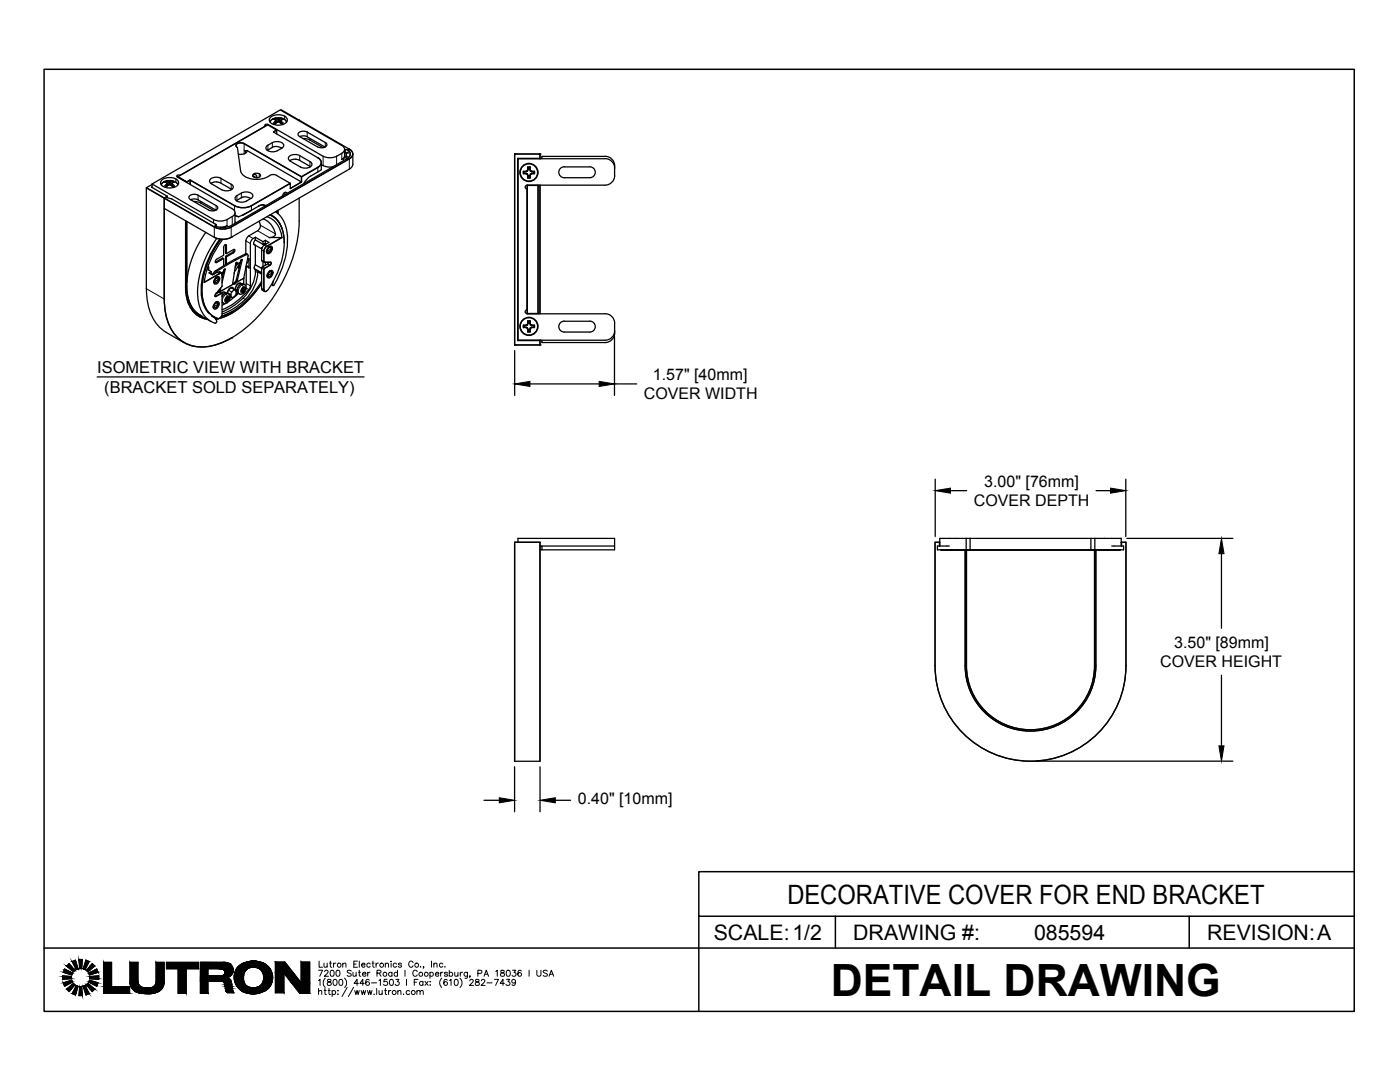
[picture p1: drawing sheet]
<svg xmlns="http://www.w3.org/2000/svg" width="279mm" height="216mm" viewBox="0 0 279 216" stroke-linecap="round" stroke-linejoin="round" font-family="sans-serif">
<defs><g id="words">
<text font-size="8.9" x="165.8" y="198.7">DETAIL DRAWING</text>
<text font-size="5.3" x="157.1" y="180.3">DECORATIVE COVER FOR END BRACKET</text>
<g font-size="4.3">
<text x="142.4" y="187.5">SCALE:1/2</text>
<text x="170.3" y="187.6">DRAWING #:</text>
<text x="206.4" y="187.5">085594</text>
<text x="240.9" y="187.6">REVISION:A</text>
</g>
<g font-size="3.3">
<text x="19.4" y="74.5">ISOMETRIC VIEW WITH BRACKET</text>
<text x="20.8" y="78.5">(BRACKET SOLD SEPARATELY)</text>
</g>
<g font-size="3.2">
<text x="130.3" y="75.8">1.57&quot; [40mm]</text>
<text x="128.5" y="79.7">COVER WIDTH</text>
<text x="194.3" y="100.9">COVER DEPTH</text>
<text x="196.4" y="97.1">3.00&quot; [76mm]</text>
<text x="234.4" y="129.3">3.50&quot; [89mm]</text>
<text x="231.6" y="133.1">COVER HEIGHT</text>
<text x="115.3" y="160.5">0.40&quot; [10mm]</text>
</g>
</g></defs>
<!-- layer: MD_Visible -->
<g fill="none" stroke="#000" stroke-width=".25">
<path d="M29.2 37.5v20.1M29.2 37.5l3.6 2M30.3 36.8l-1.1 .7M30.3 36.7v.7M30.3 37.3v.1M30.3 37.3h-.1l3.2 1.9M32.2 36a2.38 2.38 0 0 1 3.4 .3 1.47 1.47 0 0 1-1.8 1.2 1.47 1.47 0 0 1-1.7-1.2zM32.8 39.5v20.2v-18.1M32.8 39.5h.1M32.8 39.6l10 5.7M32.9 36.3l.3 .1M33.1 39.4l.3-.2v.3"/>
<path d="M33.1 39.4l1.2 .3 8.8 5.1M33.1 39.4l-.3 .1M33.2 36.2h.4M33.2 36.2v.3M33.2 36.4h.1M33.2 36.2l-.3 .1M33.2 36.7l-.3 .4 .3 .1M33.2 36.1l-.7 .3-.4 .5M33.2 36.7h.1M33.3 36.4v.2M33.3 36.1a1.85 1.85 0 0 1 2.2 .8M33.3 36.6l.1 .5"/>
<path d="M33.3 36.6v.1M33.4 37h.1M33.4 39.2l-.6 .3M33.4 39.2h.1M33.6 36.9h.1M33.6 36.2h.1M33.6 36.9l-.4 .3M33.6 36.2l.2 .1M33.6 36.9h.5M33.8 36.2h.1M34.1 36.9h.1M34.1 36.2h.1"/>
<path d="M34.1 36.2l-.2 .1M34.1 36.9l.3 .3M34.3 37h-.1M34.4 36.5v.1M34.4 36.4l-.1 .1M34.4 36.7l-.1-.1v.5M34.4 36.4h.1M34.4 36.7h.1M34.4 36.7l.4 .4-.3 .1M34.5 36.2l-.1 .3M34.5 36.2h-.4M34.5 36.2l.3 .1"/>
<path d="M34.8 36.3l-.4 .1M35.5 35.3l1.8 1-1.8-1v.1M35.9 35h.1M35.9 35h-.5l-.1 .2 .1 .1M37.3 36.3h.1M37.9 35.9h.2M37.9 35.9l-.6 .4M37.9 36l-.6 .4-.1-.1M37.9 36h.1M38 36l8.8 5.1M38.1 39.9a1.73 1.73 0 0 1 1.5 0M39.5 39.9l3.6 2"/>
<path d="M39.5 39l3.6 2M39.6 38.9a1.31 1.31 0 0 0-1.9 .5l.3 .4 3.6 2.1a1.31 1.31 0 0 0 1.9-.4l-.4-.5M43.2 36.3l.9 .2 2.1 1.3M43.3 36.3l-1.2 .3M44.1 35.6l-.7-.2a1.41 1.41 0 0 0-1.6 .7l.4 .6 2.1 1.2 .7 .2a1.41 1.41 0 0 0 1.6-.8l-.4-.5-2.1-1.2M47.4 29.4l-.3-.3a1.16 1.16 0 0 1 1.6-.5l11.5 6.6M47.4 29.5l.6 4.6M48 34.1a3.2 3.2 0 0 0 3.6 1.7 4 4 0 0 0 2.2-.8M48.2 39.5l-1 .5M48.2 38.5l-1.2 .8a.69 .69 0 0 0 .6 1h.8l.8-.2M48.2 38.5l.7-.2a1.41 1.41 0 0 1 1.6 .8l-.4 .5M48.5 39.3h.7l.9 .3-.9 .5"/>
<path d="M48.5 39.3l-.3 .2M48.7 28.7l11.5 6.6M48.7 28.7a1.17 1.17 0 0 0-1.6 .4l.3 .3M48.8 30.7a.41 .41 0 0 0-.1-.7h.6l10.8 6.3-2.2 1.3M49.3 30a1.32 1.32 0 0 1-1.7 .7M50.4 35.1a.39 .39 0 0 1 .6-.3 .39 .39 0 0 1 .1 .6M50.5 35.1l.6 .3M50.5 34.8l.7-.2a.57 .57 0 0 1 .7 .6l-.7 .3a.57 .57 0 0 1-.7-.7zM51.1 35.4l.3 .1M53 25.2h.1M53 25.2l-17.1 9.8M53.2 29.2a2.42 2.42 0 0 1 3.3-.5l.1 .3a2.38 2.38 0 0 1-3.4 .8z"/>
<path d="M53.5 29.9l-.2 .1M53.5 24.8l11 6.4 1.4 .3 1.3-.3M53.5 24.8h-.5l-.1 .1 .1 .3M53.8 35l.4-.1h.8l2.9 1.7-7.7 4.4a3.7 3.7 0 0 1-3.4 0l-8.8-5.1M53.9 23.5a2.38 2.38 0 0 1 3.4 .3 1.47 1.47 0 0 1-1.8 1.2 1.47 1.47 0 0 1-1.7-1.2zM54.6 26.3v.1M54.6 26.3l.6-.4-1.8-1-17.9 10.4M54.6 26.3l.6-.3v.7M54.6 26.4l8.8 5.1M54.7 26.3v.1M54.9 23.6l.4 .1M54.9 23.7v.2"/>
<path d="M54.9 23.9h.1M54.9 23.6l-.3 .2 .3 .1M54.9 24.2l-.3 .3M54.9 24.2h.1M54.9 23.6l-.7 .3-.3 .4M55 23.9v.1M55 23.5a1.85 1.85 0 0 1 2.2 .8M55 24l.1 .6M55 24v.2M55.1 24.5h.1M55.2 25.9v.1M55.3 24.4h.1"/>
<path d="M55.3 23.7h.1M55.3 24.4l-.4 .3-.3-.2M55.3 23.7h.2M55.3 24.4h.5M55.5 23.7h.1M55.8 24.4h.1M55.8 23.7h.1M55.8 23.7h-.2M55.8 24.4l.3 .3M55.8 23.7l.4-.1-.1 .3M56 24.5h-.1M56 22l.1-.1 3.6 2.1"/>
<path d="M56 24v.6M56 24l.1 .2M56.1 23.9h.1M56.1 24.2h.1M56.1 24.2l.4 .3M56.1 23.9l-.1 .1M56.2 23.6l.3 .2-.4 .1M56.2 29.6l-.5-.3a1.62 1.62 0 0 0-1.4 .1l-.8 .5M56.5 24.5l-.3 .2M56.6 38.6l.3 .2M57.2 38.6v-.2a.59 .59 0 0 0-.8 .7M57.9 36.6h.1"/>
<path d="M59 31.8l.7 .2 2.3 1.3M59 31.8h-.7l-.5 .3M59.7 24h-.1M59.7 24h.1M59.7 39.5a29 29 0 0 1-2 14 29.4 29.4 0 0 1-11.4 13.9 10.1 10.1 0 0 1-9.1 1.2 7.8 7.8 0 0 1-4.1-5.8l-.3-3.2a10.1 10.1 0 0 0 3.4 8.5 7.8 7.8 0 0 0 7.2 .6l2.8-1.3M59.7 24l-.1 .1M59.7 24l10 5.7M59.8 31.1l2.4 1.4a.69 .69 0 0 1-.7 1h-1.2l-2.4-1.3M59.8 27.3a1.73 1.73 0 0 1 1.5 0l3.6 2M59.8 31.1l-.7-.3a1.41 1.41 0 0 0-1.6 .8l.4 .5M60.1 35.3l.1 1M60.2 35.2v.1"/>
<path d="M60.5 27.6l1 .2 3 1.7M62 35.1l-.9 .8-.5 .7M63.4 29.3a1.31 1.31 0 0 0 1.8-.4l-.3-.5-3.6-2a1.31 1.31 0 0 0-1.8 .4l.3 .4 3.6 2.1M63.4 31.5h.1M63.4 31.5a1.02 1.02 0 0 1 .7 .9 1.02 1.02 0 0 1-.7 1l-3.2 1.8M63.4 31.5a1.04 1.04 0 0 1 .7 .9 1.04 1.04 0 0 1-.7 1l-3.2 1.9v1l-2.3 1.3v-1l-7.7 4.5a3.7 3.7 0 0 1-3.4 0M64.1 32.8l1.1 .5h1.2M64.1 32.5v1.4l-2.1 1.2M67.2 31.2l1.4-.9 .2-.7-.2-.3-12.7-7.4-25.6 14.8 12.3 7.1a3.5 3.5 0 0 0 4.3-1.2l-.2-.7-.3-.2-11-6.4M68.8 29.9h.1M68.8 29.8v1.3M68.8 30v.5"/>
<path d="M68.8 29.9a.84 .84 0 0 1 1.1 .4 .84 .84 0 0 1-.3 1.1l-23.4 13.6M68.8 29.9v.7M68.8 29.9v.1M68.8 30.5v.1M68.9 30.5h-.1M68.9 29.9l-.1 .1M68.9 30.5h.6M68.9 29.9a.82 .82 0 0 1 1 .5 .82 .82 0 0 1-.3 1l-.4 .3M69 30.5a.93 .93 0 0 1-.8 1.3l.4-.3 .2-.5M69.1 30.9l-.1 .9M69.1 31.1l.1 .1M69.2 31.2l.3 .2"/>
<path d="M69.4 30.5h.1M69.4 30.5h-.5M69.7 29.7v.1M69.7 29.7a1.02 1.02 0 0 1 .7 1 1.02 1.02 0 0 1-.7 1l-23.6 13.6M69.7 29.8a1.04 1.04 0 0 1 .7 .9 1.04 1.04 0 0 1-.7 1l-23.6 13.6M70.4 30.7v2.1a1.2 1.2 0 0 1-.7 .9l-23.6 13.7M102.7 30.7h.1M102.7 30.7v38.1h5.1M103.3 31.6h4.5M103.3 31.6v36.4M104.5 34.7h.5M104.7 34.2v.4"/>
<path d="M104.7 34.6a.58 .58 0 0 1 .6 .1 .58 .58 0 0 1 .1 .7l-.1 .1M104.7 34.6l-.2 .1M105 34.2h-.5v.4M105 34.7h.1M105 34.2h.1M105 34.7l.2 .1M105.2 34.1l-.2 .1M105.2 37.7v24.1M105.2 34.8h.1M105.2 36.9a.39 .39 0 0 0-.4 .4 .39 .39 0 0 0 .4 .4M105.2 34.8l.1 .2M105.2 37v25.6"/>
<path d="M105.2 34.1h.1M105.2 37h2.2M105.3 34.1l-.3 .2-.5-.1M105.3 34.1h.1M105.3 35v.5M105.3 33.8l-.1 .2M105.3 33.3l.1 .6-.1 .2M105.3 33.3v.6M105.3 33.3h.5l-.1 .2M105.4 33.5h.3M105.7 35.3l.1 .2h-.5M105.7 33.5l.1 .6 .3 .2 .6-.1"/>
<path d="M105.7 35.3h-.3M105.8 33.3v.5M105.8 33.8v.1M105.8 35h.1M105.8 35v.5M105.8 33.8l.1 .2M105.9 34.1h.1M105.9 34.8l-.1 .2M105.9 34.1l.2 .1M105.9 34.8h.1M106.1 34.7h.1M106.1 34.2h.1"/>
<path d="M106.1 34.7l-.2 .1M106.2 34.2h.5M106.5 34.6l.2 .1h-.5M106.5 34.6l-.6 .1-.2 .6M106.5 34.2v.4M106.7 34.2v.4M107.4 37v25.6M107.4 36.9l-2.2 .1M107.8 36.9v25.7zM107.8 30.7v1M107.8 31.6h.1M107.8 30.7h.1"/>
<path d="M107.8 30.7h-5.1v38.1h5.1M107.8 31.7l.3-.2 .1-.3h12.6a1.92 1.92 0 0 1 1.9 1.9M111.7 33.7l.6-.4h.3h5.1a1.09 1.09 0 0 1 1.1 1.1 1.09 1.09 0 0 1-1.1 1.1h-5.1a1.09 1.09 0 0 1-1-.6 1.09 1.09 0 0 1 .1-1.2zM120.7 31.7h-17.3v36.2h17.3a1.92 1.92 0 0 0 2-1.9M120.8 31.7a1.92 1.92 0 0 1 1.9 1.9M122.7 33.1v1.9M122.7 35a1.92 1.92 0 0 1-1.9 1.9h-15.6M29.2 57.6a10.3 10.3 0 0 0 3.2 8.2l4.3 2.6M32.8 41.6v-2l10 5.7M32.8 41.6l10 5.8a3.7 3.7 0 0 0 3.4 0M37 57.2a6.4 6.4 0 0 0 2.9 6l1.5 .5M37 44v13.2"/>
<path d="M37 57.2a6.4 6.4 0 0 0 2.9 6l1.4 .5M37.2 44.2l.1 12.8a6.3 6.3 0 0 0 2.6 5.9M37.4 59.9a4.9 4.9 0 0 0 2.9 3.2M38.7 40.2l1.1 .2 2.9 1.6M41.1 46.4a18.5 18.5 0 0 0-3.8 11.7 6 6 0 0 0 2.6 4.8M41.3 53.7l.9 .5-.5 .2 .7 .4 .9-.5M41.5 53l.1 .9M42.2 54.2v.5h.1M42.2 54.7l.4 .1M42.6 56.2l.3 .2M42.8 45.3a3.7 3.7 0 0 0 3.4 0M42.8 45.3a3.7 3.7 0 0 0 3.3 0"/>
<path d="M42.9 59l.2 .1M43 55.4l.2-.1 .5-.1a.95 .95 0 0 1-.9 1.5 .83 .83 0 0 1 .2-1.3zM43.1 44.8l-.2 .2 .2 .2v-.4M43.1 44.8v.3M43.1 44.8h.1M43.1 59.1l1.2-.6v.1l-1.2 .6M43.1 44.8h-.1M43.1 58.6h.1M43.1 58.5l.1 .1M43.2 58.6h.1M43.2 55.3l.3 .1M43.3 55.3l.3 .2v.2"/>
<path d="M43.3 47.6a18.1 18.1 0 0 0-3.7 12.5 4.9 4.9 0 0 0 3.4 4.4l.3-.4-.3-.6-.7-.4M43.3 58.4h.1M43.3 54.3h.4l.5 .3M43.5 58.3h.1M43.5 58.3l-.3 .2M43.6 55.7l-.8 .5M43.6 58.3h.1M43.6 55.7h.1M43.6 58.1l.2 .1M43.6 55.7l-.3 .7-.4 .1-.2-.2M43.6 58.1l-.1 .2M43.7 58.3l-.7 .4-.1 .4h.2"/>
<path d="M43.8 58.2l.5 .3M43.8 54.3h.1v.1M43.8 54.6h.4l.1 .3-.2-.4-.3 .1M43.8 58.2h.1M43.8 57.7l-.2 .4M43.9 47.7a16.6 16.6 0 0 0-3.6 12 5.7 5.7 0 0 0 1.3 2.7M44 57.8l-.2 .4M44 47.7a16.6 16.6 0 0 0-3.6 11.7 4.9 4.9 0 0 0 3.1 4.2M44.1 57.4l-.1 .5M44.1 47.7a16.6 16.6 0 0 0-3.7 11.8 4.5 4.5 0 0 0 3.3 4.1l.5-.5 .1-.5M44.2 58.4l.5-.2 .3 .3M44.3 59.1l.4-.4 .4-.2 .6 .2a1.14 1.14 0 0 1 0 1.3 1.14 1.14 0 0 1-1.1 .5l-.3-.1"/>
<path d="M44.3 54.9v2.1M44.3 58.6v4M44.3 57l-1.3 1.7M44.4 55.9h-.1M44.4 55.4h-.1M44.5 47.8a17.8 17.8 0 0 0-3.7 8.6l3-1.8M44.5 54.6l-.2 .1M44.6 51.6l-.2-.1-1.4 .8M44.7 53.9l-.4 .8M44.7 53.8l-.3 1.5M44.8 58.5h.1M45 53.8l-.7 2.6"/>
<path d="M45 59.9l.1 .2M45 53.8l-.1-.1-.2 .2M45 48.8v1.7l.2 .1M45 52.8h.1M45 45.2l-.3 .2M45 51.1l.2 .2M45.2 52.7v-1.4l1.4-.9 .3-.4v-.2h-.3l-1.4 .8v-1.6l-.1-.2-.3 .2-.2 .3v1.6l-1.4 .8-.2 .5 .2 .2 1.4-.8v1.4M45.2 52.6l-2.1 1.4-.6 .7M45.2 52.6l.2 .2M45.3 45l-.3 .2M45.3 45l-1.3 .3M45.4 59.4h.2"/>
<path d="M45.5 59.3l-.4 .2-.1 .4M45.9 59.2l.3 .1M46.1 59.3l-.2 .1M46.1 47.4h.1M46.2 45l-1.5 .4-1.6-.2M46.4 57.5l.6 .4M46.5 56.6l.1 .1h-.1M46.5 56.7h.1M46.6 57.7l-.1-.2a.82 .82 0 0 0-1.1 .7l-.1 .3M46.6 56.5l-.2 .1M46.7 56.5h-.1M46.7 49.8l-.3 .5-1.4 .8v1.7"/>
<path d="M46.8 54.3v.2M46.8 54.5h-.1M46.8 51.8l.2 .1M46.8 51.8l-1.6 .8M46.8 56.6h.1M46.8 56.6l-.2 .1M46.9 56.3l-.2 .2M46.9 42.4l-.1 2.2M46.9 43l.7 .2M46.9 57.6v.1M46.9 57.7l.1 .2M47 58.9l-.5 .4-.2 .1-.2-.4"/>
<path d="M47 51.9l-4 2.4-.3 .4M47 57.9a1.04 1.04 0 0 0-.9 1.2M47 57.9l.2 .5-.2 .6M47 56.2l.2 .1-.2 .2-.1-.1M47 56.2l-.1 .2M47.1 56.4l-.2 .2M47.1 52.4l-.1 .3M47.1 58.1l.2 .1M47.2 58l.1 .1M47.2 58.1h.1M47.2 55.8l-.2 .4M47.3 52.4l-.4 1"/>
<path d="M47.3 52.4l-.1-.1-.2 .3-.5 4.1M47.4 55.9l-.2 .4M47.5 58.5l-.4 .3M47.6 53v.4l.1 .1M47.6 58.5l-2 1.7M47.6 52.9l.2 .2M47.8 56.9l.5-.3 .5 .2a1.12 1.12 0 0 1 .2 1.3 1.12 1.12 0 0 1-1.2 .5l-.4-.3-.1-.5zM47.9 52.6l-.1 .1M48 56.6l.1 .1M48.1 51.9l-.9 3.9M48.2 56.6l-.2-.1a1.17 1.17 0 0 0-1.1 1.1M48.2 58l.1 .3"/>
<path d="M48.3 51.9l-.9 4M48.3 51.8l-.2 .1-1.2 2.2M48.5 42.9h.1M48.6 57.5l.2 .1M48.7 57.4l-.3 .2-.2 .5M48.8 57.6h.1M49.1 48.1v2.5M49.1 53.2h.1M49.1 53.2v3.8M49.2 53.1v.1M49.2 52.6l.4-.5 .1-.4v1.8l-.2-.4-.4 .1M49.3 50.7l.1 .1"/>
<path d="M49.3 50.7h-.4l-2.1 1.1M49.5 51.1l-.8 4.4-.1 1.2M49.5 51.1l-.1-.3h-.3l-2.1 1.1M50 48.6v8.4a2.05 2.05 0 0 1-1 1.5l-1.3 1.2-1.3 1-2.1 1.1M50 48.6v-.3a1.5 1.5 0 0 1 1-1v.6l1.5 .9M50.1 42l-1.6 .9M50.1 42h.1M50.6 48.8l1.6 .9M50.8 53.6l1.4 .8M51 47.3l1.5 .9 .5-.3M51 54.1v-.3l1.2 .7M51 48.9v3.9l1.2 .7"/>
<path d="M51 52.8l-.3 .6 .3 .4M51 47.8l-.2 .3a.59 .59 0 0 0 0 .8h.1M51 54.1a9 9 0 0 1-4.9 7.2l-1.8 .9M51.4 54.4v-.2l.8 .5M51.4 46l-2 1.3-.3 .8M51.4 54.4a9 9 0 0 1-4.7 7.1l-2.4 1.1M51.6 41.1a1.26 1.26 0 0 1 1.4-.1 1.21 1.21 0 0 0-1.4 .1l-3.9 2.1-.8-.2M51.7 44.1a1.31 1.31 0 0 1-.3 1.9M52.2 56.6a15.9 15.9 0 0 1-8.3 6.9l-.8 .2M52.2 56.2a15.8 15.8 0 0 1-8 6.9M52.2 52l.5 .3M52.2 53.5v4.1l.2 .3"/>
<path d="M52.2 49.9v2.1M52.2 49.5h.1M52.2 56.5a16 16 0 0 1-8.4 7M52.2 49.5l.1 .1M52.4 57.9l.4 .3M52.5 48.2v.6M52.5 52.2v1M52.5 43.7l1.1 .6 .9 1.2a1.65 1.65 0 0 1 .4 1.5l-.6 .3-.6 .1h2.5M52.5 48.7h.1M52.5 40.9l.4 .2M52.6 48.6l.5 .1M52.6 50.1v2.1"/>
<path d="M52.6 57.8l.3 .4 .3-.1M52.7 52.2l1.3 .2M52.7 50.1l.1-.5 .4-.5-.4 .5-.1 .5M52.7 50.1v2.1M52.7 52.2l1.3 .1M52.8 48.6h.1M52.8 48.9l-.4 .4-.2 .6M52.8 53.5l-.1 .3-.1 4M53 47.9v.7h-.3M53 52.3v.6M53 47.9l.7 .5-.9 .5M53.2 50.1l.3 .3"/>
<path d="M53.3 43.2a4.6 4.6 0 0 1 3 4.2M53.3 55l.3 .2M53.5 49.4l.3-.2 .4-.1a.95 .95 0 0 1-.9 1.5 .83 .83 0 0 1 .2-1.2zM53.7 54.2l.2-.2h.4a.95 .95 0 0 1-.8 1.4 .83 .83 0 0 1 .2-1.2zM53.7 52.3l-.3 .3-1.1 .7-.1 .2M53.7 49.2l.4 .1M53.8 49.2l.3 .2 .1 .2M53.8 54.1l.4 .1M53.9 42.9a5.2 5.2 0 0 1 2.8 4.9 16.2 16.2 0 0 1-3.5 10.3h-.4l-.1-.3v-4l.1-.2M53.9 54.1l.3 .1 .1 .3M53.9 42.9a5.6 5.6 0 0 1 2.8 5.5M53.9 42.9l.4 .2"/>
<path d="M54 42.8a4.5 4.5 0 0 1 2.3 2.8M54 52.3l.1 .3-.2 .3-1.1 .6M54 52.3l.1 .3-.1 .2-1.2 .8M54.1 49.7l-.8 .4M54.1 49.7h.1M54.2 49.6l-.4 .7-.3 .1-.3-.2M54.3 54.5l-.9 .5M54.3 54.5l-.5 .7-.5-.1M54.4 56.9l-.2-.1 .3 .2M54.4 56.9l.1 .1M54.4 56.8v.1M54.6 56.1l-.2 .7"/>
<path d="M54.8 56.8l-.3 .2M55 42.2a6.3 6.3 0 0 1 2.4 5.3 17.7 17.7 0 0 1-2.7 9.3M55.2 42.1v.3M55.4 42v.6M55.5 42v.6M56.2 47.4l-3 1.7M56.2 47.4h.1M56.3 47.4l-3.1 1.8M56.7 48.4h.1M37.4 60a4.8 4.8 0 0 0 3 3.1M39 62.3l.9 .6M39.6 63.1l1.5 .4"/>
<path d="M39.9 62.9l2.2 1.2M41.6 62.4l.1 .1M42.3 63l.7 .4M42.3 63l.4 .2M42.5 61.2l.3 .2M42.9 60.4l.2-.2h.5a.95 .95 0 0 1-.9 1.5 .83 .83 0 0 1 .2-1.3zM43 63.4h-.1M43.1 60.3l.3 .1M43.2 60.3l.2 .1 .1 .3M43.2 63.5h-.2M43.5 60.7l-.8 .5M43.5 60.7l-.4 .7-.3 .1-.2-.2"/>
<path d="M43.5 63.6l-.4 .1M43.8 63.5h.1M43.8 63.5l-.3 .1M45 60.5l-.7 .4M45.2 62.8l-1.1 .4M46.2 67.4h.1M46.2 62.2h.1M46.3 62.2l-2.1 1M102.7 68.8h.1M103.3 67.9v.1M104.5 64.9l.2 .1M104.5 64.9v.5h.5"/>
<path d="M104.7 65v.3M104.7 65.3l-.2 .1M104.7 65.3l.6 .1M105 64.9h-.5M105 65.4h.1M105 64.9h.1M105 65.4l.2 .1M105.2 64.8l-.2 .1M105.2 62.6h15.6a1.92 1.92 0 0 1 1.9 1.9M105.2 65.5l.1 .7M105.2 61.8a.39 .39 0 0 0-.4 .4 .39 .39 0 0 0 .4 .4M105.2 62.6h2.2"/>
<path d="M105.2 64.7v.1M105.3 65.4h.1M105.3 65.4l.1 .3-.1 .5h.5l-.1-.2M105.3 64l.1 .2a.57 .57 0 0 1-.1 .6 .57 .57 0 0 1-.6 .2M105.3 64l-.1 .8M105.3 64h.5l-.1 .2M105.4 66h.3M105.4 64.2h.3M105.7 64.2l.2 .7 .6 .1M105.8 64l.1 .8M105.8 65.7h.1M105.8 65.7v.5"/>
<path d="M105.9 64.7v.1M105.9 64.8l.2 .1M106.1 65.4h.1M106.1 64.9h.1M106.1 65.4l-.3 .3M106.2 64.9h.5M106.5 65l.2-.1v.5M106.5 65.3l-.7 .1-.1 .6M106.5 65.3l.2 .1M106.5 65v.3M106.7 65.3l-.5 .1M107.4 62.6h.1"/>
<path d="M107.8 67.9v.9M107.8 68.8h.1M107.8 67.9v.1M107.8 67.9l-4.5 .1M112.6 64.1h5.1M112.6 64.1a1.09 1.09 0 0 0-1.1 1.1 1.09 1.09 0 0 0 1.1 1.1h5.1a1.09 1.09 0 0 0 1.1-1.1 1.09 1.09 0 0 0-1.1-1.1M122.7 64.5v1.9M122.7 66.4a1.92 1.92 0 0 1-1.9 2h-12.6a.38 .38 0 0 0-.4-.5M103.4 108.2v-.8h19.3v2.3h-14.9M107.8 109h.4v.7M108.2 109h14.5M186.6 108.2h.9v.8v-.8h-.9v24.6z"/>
<path d="M187.5 108.2h.1M187.7 109.7l.2 .1M187.8 109.7h.1M187.9 109.8h30.8v23M187.9 109.8h4.7v23M189.5 109h-2.4v.7h6.5M189.6 109.7l.1 .1M189.9 109.7l-.2 .1M190.3 109.7l-.3 .1M191.1 109.7l.1 .1M192.6 109.8v23M192.8 107.4h-5.2v1.6"/>
<path d="M192.8 107.4h.8M192.8 107.4v2.3M193.6 107.4v2.3M193.6 109.7h24.1M193.6 107.4h24.1M217.7 107.4h6.1v1.6M217.7 107.4v2.3M218.4 109.8h-25.5v23M218.5 109.8l-.1 23zM218.5 107.4v2.3M220.3 109.7h.3M221 109.7l-.3 .1"/>
<path d="M221.8 109.7l.1 .1M221.9 109h2.3v.7h-6.5M223.6 109.7h-.2M223.6 109.7l-4.9 .1v23M223.8 108.2h.1M223.8 108.2h.9v24.6v-24.6h-.9v.8zM186.6 132.8a19.1 19.1 0 0 0 19.1 19.1 19.1 19.1 0 0 0 19-19.1 19.1 19.1 0 0 1-19 19.1 19.1 19.1 0 0 1-19.1-19.1zM192.6 132.8a13 13 0 0 0 13.1 13.1 13 13 0 0 0 13-13.1M192.9 132.8a12.8 12.8 0 0 0 12.8 12.8 12.8 12.8 0 0 0 12.7-12.8M102.7 151.9v-43.7v43.7h5.1v-43.7h-5.1h5.1v43.7"/>
<circle cx="105.6" cy="34.4" r="1.73"/>
<circle cx="105.6" cy="34.4" r="1.81"/>
<circle cx="105.6" cy="65.1" r="1.81"/>
<circle cx="105.6" cy="65.1" r="1.73"/>
</g>
<!-- layer: MD_Visible Narrow -->
<g fill="none" stroke="#000" stroke-width=".2">
<path d="M32.7 36.3l.4-.1v.2M32.7 36.3h.1M32.7 36.3l-.5 .6M33.2 36.7l.1 .5M33.3 36.1l-.6 .2M33.3 36.6l.1 .5M33.6 36.9v-.7l-.1 .8M33.8 36.3v.5M33.9 36.3v.5M34.1 36.2v.8M34.3 36.6v.5M34.4 36.1a1.14 1.14 0 0 1 1.1 .8"/>
<path d="M34.4 36.7v.5M34.6 37.2l.2 .2M35.1 35.8v.6M37.9 35.9v.1M37.9 36v.8M38 36v.9M38 35.9v.1M39.5 39v.9M44.1 35.6v1M46.1 36.8v.9M47.3 39v1M48.2 38.5v1"/>
<path d="M48.7 28.6v2.1M51.7 34.7v.6M53.5 29v.9M53.5 24.8v.2M54.3 28.5v.9M54.4 23.8h.1M54.4 23.8l-.5 .6M54.6 26.3v.1M54.7 23.7l.1 .2M54.7 23.7l-.3 .1M54.9 24.2l.1 .5M55 23.5l-.6 .3"/>
<path d="M55 24l.1 .6M55.3 24.4v-.7l-.1 .7M55.5 23.7v.6M55.8 23.7v.7M56 24v.6M56.1 23.5a1.14 1.14 0 0 1 1.1 .9M56.1 24.2v.5M56.3 24.6l.2 .2M56.8 23.2v.6M59.8 31.1v.9M61.3 26.4v.9M61.8 27.6v.3"/>
<path d="M61.9 32.2v1M63.4 33.4v.9M64.5 31.2v1.8M64.9 28.4v.9M67.2 31.2v1.7M68.2 30.6v1.2M68.6 31.6v.5M68.8 29.9l.1 .6M69.2 30.5v.7M69.5 29.9v.7M69.7 31.7v2M29.2 57.6l3.6 2.1"/>
<path d="M32.8 59.7h.1M37 56.9l.2 .2M37.2 57.1h.1M40.1 40.2v.3M42.6 54.7l-.2 .1M42.6 43.8v.7M42.8 45.3v2.1M42.9 59l.2 .2M43 55.7l.3-.2 .3 .2-.1 .4-.3 .3a.38 .38 0 0 1-.4-.3 .38 .38 0 0 1 .2-.4zM43 44.8l.1 .4M43 52.3l.2 .1M43.1 55.4h.1"/>
<path d="M43.1 54l.1 .2M43.1 41v.9M43.1 58.6h-.1M43.2 55.4l-.4 .6 .1 .4M43.2 55.4v.1M43.2 56.4h.1M43.3 58.4v.1M43.3 54.3l.5 .3M43.5 55.4h-.3M43.6 55.6h.2M43.7 58.3l.5 .2M43.8 57.7l.2 .2"/>
<path d="M43.9 54.3h.1M44.6 54.3l-.5 .3M44.6 54.2l-.5 .3M44.8 58.5h-.5M44.8 58.6h.1M44.8 53.7l.2 .1M44.9 58.6l.2 .1M44.9 58.6l.5-.2 .7 .4M44.9 58.6l-.6 .6M45 59.9h.1M45 45.2v.2M45 59.8l.1 .3"/>
<path d="M45 52.8h.1M45 48.9l.2 .1M45.1 59.8v.2M45.1 59.8h.1M45.1 58.7l.3 .4M45.1 59.6v.2M45.1 58.7l-.6 .6a.91 .91 0 0 0 .1 1.2M45.1 59.5v.1M45.2 59.4l-.1 .2M45.3 59.8l-.3 .1M45.3 43.8v1.2M45.3 59.8h.1"/>
<path d="M45.3 59.4h.1M45.3 59.1l.3-.1a.75 .75 0 0 1-.3 1.3M45.3 59.1l-.3 .4a.55 .55 0 0 0 .1 .8h.2M45.4 59.9l-.2 .1M45.4 60l-.2-.1v.2M45.4 59.8h.1M45.4 59.3v.1M45.4 59.9v.1M45.4 59.3l-.1 .1M45.4 59.8l-.1 .1v-.1M45.4 59.7l-.1 .1M45.4 59.3l.1-.1 .1 .1"/>
<path d="M45.4 59.4l.1 .1M45.4 59.4l-.1 .4M45.4 59.3h.1M45.5 59.5l.1 .1M45.5 59.5l-.1 .3M45.5 59.2v.1M45.5 59.3v.2M45.5 59.3h.1M45.5 59.8l-.1 .1M45.6 57.9h.1M45.6 59.3v.1M45.6 59.6l-.1 .2"/>
<path d="M45.6 59.8l-.2 .2M45.6 59.6l.1 .1M45.6 59.4v.2M45.6 57.9l.6 .4M45.6 57.9l-.1 .5h-.1M45.6 58.6l-.5 .1M45.7 59.4v.2l-.2 .2M45.7 59.4h-.1M45.9 58.9l.2 .2M46.1 45.3v2.1M46.2 57.3l.8 .6M46.3 43.2v1.7"/>
<path d="M46.4 57.5h-.3l-.5 .4M46.4 50.3l.2 .1M46.5 56.7l-2.7 1.5M46.6 56.7l-2.7 1.6M46.7 56.5l.1 .1-.2-.1M46.8 41v1.1M46.9 57.6l.1 .1M47 57.7l.3 .2M47 57.7l.1 .3M47.1 58l.1 .1M47.2 55.8l.2 .1M47.2 52.4h.1"/>
<path d="M47.9 52.4l-.7 .4-.1-.2M48 52.3l-.7 .4-.2-.2M48 56.6a1 1 0 0 0-1 1.1M48 56.7h.1M48.1 56.7l.2 .1M48.1 56.7l-.6 .7a.91 .91 0 0 0 .1 1.1M48.2 58.1h.1M48.2 58h.1M48.2 58.1l.1 .1M48.2 51.8l.1 .1M48.3 56.8l.3 .5M48.3 57.7l-.1 .4 .1 .1"/>
<path d="M48.3 56.8l-.6 .7a.91 .91 0 0 0 .1 1.1M48.3 58.2l.2 .1M48.3 57.7v.1M48.5 58v.1M48.5 57.5l-.1 .1M48.5 58l.1 .1M48.5 57.5l-.2 .2M48.5 58h-.3M48.5 58l-.2 .1M48.5 59.5l.5 .3M48.5 57.9v.1M48.5 57.6h.1"/>
<path d="M48.5 57.3l.3-.1a.75 .75 0 0 1-.3 1.2M48.5 57.3l-.3 .3a.55 .55 0 0 0 .1 .9l.2-.1M48.6 58.4l-.1 .2M48.6 58.1l-.3 .1M48.6 57.9l.1 .1M48.6 57.5v.1M48.6 58.1v.1M48.6 57.4l-.1 .1M48.6 58.2l-.2 .1-.1-.1M48.6 57.9l-.1 .1M48.6 57.5l.1-.1 .1 .1M48.6 57.9h-.1"/>
<path d="M48.6 57.4v.1M48.6 56.7h-.5M48.6 57.6l.1 .1M48.6 57.6h.1M48.6 57.4l.1 .1M48.6 57.6l-.1 .3M48.7 55.5l-1.5 .8M48.7 55.5l-1.7 1M48.7 57.7h.1M48.7 57.7l-.1 .2M48.7 57.4v.1M48.7 57.5v.2"/>
<path d="M48.7 57.5h.1M48.7 58l-.1 .1M48.8 57.5v.1M48.8 57.7l-.1 .3M48.8 57.9l-.2 .3M48.8 57.6v.1M48.8 56.8h-.5M48.8 57.6l.1 .2M48.9 57.6h-.1M48.9 50.7l.2 .1M49.1 48.1l.9 .5M49.1 57.5l.5 .3"/>
<path d="M49.1 56.6l.9 .4M49.1 53.2l.6 .3M49.4 51.5l.3 .2M49.6 47.1l.9 .5M50.2 41v1M51 54.1l.4 .3M51.4 46l2.3 1.4M51.9 44.9l3.1 1.8M52.2 53.5l.5 .3M52.2 57.5l.5 .3M52.2 52l.5 .2M52.2 49.9l.5 .2"/>
<path d="M52.3 49.5h.1M52.3 49.4h.1M52.3 49.4v.1M52.3 53.3l.5 .2M52.5 48.7l.1 .3M52.5 48.7l.2 .2M52.7 52.3h.1M52.8 48.9l.4 .3M52.8 53.5v.1M53.1 48.7l-.2 .1M53.4 52.6l.5 .3M53.6 49.3h.1"/>
<path d="M53.7 49.3l-.3 .5v.5M53.7 49.3v.1M53.7 54.2h.1M53.7 54.4l.2-.1a.47 .47 0 0 1 .3 .5 .47 .47 0 0 1-.4 .4 .33 .33 0 0 1-.4-.3 .33 .33 0 0 1 .2-.4zM53.7 50.3h.1M53.8 49.4h.1a.48 .48 0 0 1 .2 .5 .48 .48 0 0 1-.3 .4M53.8 49.4l-.4 .5v.4h.4M53.8 54.2l-.4 .5 .1 .5M53.8 54.2l.1 .1M53.9 55.2h-.1M54 52.3v.1M54 49.3h-.3"/>
<path d="M54.1 54.2h-.3M54.1 49.5h.3M54.2 56.7l.2 .1M54.2 54.4h.3M43 60.4l.1 .1M43.1 60.5h.1a.48 .48 0 0 1 .3 .5 .48 .48 0 0 1-.4 .4M43.1 60.5l-.4 .6a.24 .24 0 0 0 .1 .3 .24 .24 0 0 0 .3 0M43.1 61.4h.1M43.4 60.4a.67 .67 0 0 0-.6 1M43.5 60.6h.2M43.5 63.6h-.1M44.3 60.3l.1 .1"/>
<path d="M45.1 60.1l.1 .1 .1-.1M45.1 60.1h.1M45.2 60l-.1 .1M45.4 60.3l-.1 .1M45.4 60h-.2"/>
</g>
<!-- layer: BORDER -->
<path d="M8.8 13.8h261.5v188h-261.5zM270.3 173.9h-130.8v8.9h130.8M8.8 189.2h261.5M139.5 182.8v19M166.7 182.8v6.4M237.3 182.8v6.4" fill="none" stroke="#000" stroke-width=".3"/>
<!-- layer: TEXT -->
<g fill="none" stroke="#000" stroke-width=".2">
<path d="M63.6 193.6h.8l-.6 1.2M63.6 195.7l.3-.3v1.2M63.6 197.9l.3-.3 .2 .1 .1 .7M63.6 197.2v1.2M63.7 191.8v1.2h.7M64.7 192.2v.7l.3 .1 .3-.2M64.7 197.6h.4M64.8 193.9l.2-.3h.2l.3 .2-.2 .4-.6 .6h.8M64.8 197.2v1l.1 .2h.2M64.9 195.2a1.24 1.24 0 0 0 0 1.8M65.3 192.2v.8M65.4 195.5v.3l.5 .2 .2 .2a.4 .4 0 0 1-.4 .4 .4 .4 0 0 1-.4-.4l.8-.5-.3-.3z"/>
<path d="M65.5 197.6h.4M65.7 197.2v1v.2h.2M65.8 192.2h.4M65.9 191.8v1l.3 .2M66.1 193.7l.1-.1a.62 .62 0 0 1 .5 .6 .62 .62 0 0 1-.5 .6 .77 .77 0 0 1-.1-1.1zM66.3 197.8a.39 .39 0 0 1 .6 0 .39 .39 0 0 1 0 .5 .39 .39 0 0 1-.6 0M66.3 197.6v1.2M66.6 192.2v.8M66.6 195.5l.2-.1a.63 .63 0 0 1 .5 .6 .63 .63 0 0 1-.5 .6 .75 .75 0 0 1-.2-1.1zM67 192.2h-.3l-.1 .3M67.2 193.7l.2-.1a.62 .62 0 0 1 .5 .6 .62 .62 0 0 1-.5 .6l-.3-.2-.1-.5zM67.4 197.7h.1z"/>
<path d="M67.4 198.4h.1zM67.8 195.5l.2-.1a.62 .62 0 0 1 .4 .6 .62 .62 0 0 1-.4 .6h-.2l-.2-.5zM68.4 192.4l.3-.2h.3v.8M68.4 192.2v.8M68.8 195.2a1.24 1.24 0 0 1 0 1.8M69.3 197l-1 1.8M70.1 193.8l-.3-.2-.5 .2 .1 .3 .6 .2 .1 .2-.1 .3h-.4l-.3-.2M70.4 194l.1 .8h.3l.3-.2M70.6 197l-1.1 1.8M70.6 192.4h.5M70.8 197.6l.2 .8 .3-.8 .2 .8 .2-.8M71.1 194v.8"/>
<path d="M71.3 191.8h-.7v1.2h.7M71.5 196.2h-.8l.6-.8v1.2M71.5 194h.4M71.7 193.6v1l.1 .2h.2M71.7 191.8v1.2M72.1 197.6l.2 .8 .2-.8 .2 .8 .3-.8M72.2 192.5h.6a.37 .37 0 0 0-.5-.3 .37 .37 0 0 0-.1 .6l.2 .2 .4-.2M72.3 194.4h.7a.35 .35 0 0 0-.3-.4 .35 .35 0 0 0-.4 .4l.1 .2 .2 .2 .4-.2M72.7 196.2h-.9l.6-.8v1.2M73.3 197.6l.3 .8 .2-.8 .2 .8 .2-.8M73.4 194v.8M73.7 195.6l-.1-.1a.59 .59 0 0 0-.7 .4 .59 .59 0 0 0 .4 .7 .38 .38 0 0 0 .4-.3 .38 .38 0 0 0-.3-.4 .38 .38 0 0 0-.4 .3"/>
<path d="M73.8 194l-.2 .1-.2 .3M73.9 192.4a.38 .38 0 0 0-.6-.1 .38 .38 0 0 0 0 .6 .38 .38 0 0 0 .6-.1M74.1 196.1h1.1M74.2 192.2h.4M74.4 191.8v1l.3 .2M74.6 198.3l.1 .1M75 192.2v.8M75.2 197.2v1.2M75.2 194.2l.7-.1 .1-.3-.3-.2h-.5v1.2M75.5 192.2h-.3l-.2 .3M75.6 195.7l.3-.3v1.2M75.6 197.6l.1 .8h.4l.2-.2"/>
<path d="M75.6 194.2l.4 .6M76.3 197.6v.8M76.7 197.6h.4M76.9 192.4l.3-.2h.3v.8M76.9 192.2v.8M76.9 197.2l.1 1.2h.2M77.3 195.4h-.6l-.1 .5a.43 .43 0 0 1 .7 0 .43 .43 0 0 1-.1 .7 .43 .43 0 0 1-.6-.2M77.5 197.6v.8M77.9 195.5l.2-.1a.62 .62 0 0 1 .4 .6 .62 .62 0 0 1-.4 .6h-.2l-.2-.5zM78 197.6l-.3 .1-.2 .3M78.1 191.8v.1zM78.1 192.2v.8"/>
<path d="M78.2 194.2a.38 .38 0 0 0-.5-.1 .38 .38 0 0 0 0 .6 .38 .38 0 0 0 .5-.1M78.2 194v.8M79 195.4h.6l-.3 .5a.41 .41 0 0 1 .3 .6 .41 .41 0 0 1-.7-.1M79.2 192.4a.39 .39 0 0 0-.6-.1 .39 .39 0 0 0 0 .6 .39 .39 0 0 0 .6-.1M79.3 194.2a.38 .38 0 0 0-.5-.1 .38 .38 0 0 0 0 .6 .38 .38 0 0 0 .5-.1M79.3 193.6v1.2M79.4 197.9l.3-.3 .3 .1v.7M79.4 197.6v.8M80.1 192.4l-.2-.2h-.3v.3l.4 .1 .1 .2-.2 .2-.4-.2M80.6 198.3v.1M80.8 193.6v1.2M81.1 195.4v1.2"/>
<path d="M81.8 197.8a.39 .39 0 0 0-.6 0 .39 .39 0 0 0 0 .5 .39 .39 0 0 0 .6 0M82.4 192.1a.45 .45 0 0 0-.5-.3 .45 .45 0 0 0-.3 .4v.3a.45 .45 0 0 0 .3 .5 .45 .45 0 0 0 .5-.3M82.7 196h.4M83.2 197.9l.3-.3 .3 .1v.7M83.2 197.6v.8M83.3 193.9a.45 .45 0 0 0-.5-.3 .45 .45 0 0 0-.4 .5v.3a.45 .45 0 0 0 .4 .4 .45 .45 0 0 0 .5-.3M83.4 195.4h-.7v1.2M83.8 197.9l.3-.3 .3 .1 .1 .7M83.9 192.9h.1M84.4 196a.39 .39 0 0 0-.6-.1 .39 .39 0 0 0 0 .6 .39 .39 0 0 0 .6 0M84.4 195.8v.8M84.6 192.9h-.2h.2l-.2 .3"/>
<path d="M84.8 195.8l.6 .8M85.4 195.8l-.6 .8M85.8 194.2a.38 .38 0 0 1 .6-.1 .38 .38 0 0 1 0 .6 .38 .38 0 0 1-.6-.1M85.8 194v1.2M85.8 195.8v.1zM85.8 196.5v.1zM86.1 191.8v1.2M86.6 192.4l.3-.2h.3v.8M86.6 192.2v.8M86.9 194.4h.7a.35 .35 0 0 0-.4-.4 .35 .35 0 0 0-.3 .4v.2l.3 .2 .4-.2M87.9 194v.8M88.2 195.2a1.24 1.24 0 0 0 0 1.8"/>
<path d="M88.4 194l-.3 .1-.2 .3M88.4 192.4a.39 .39 0 0 0-.6-.1 .39 .39 0 0 0 0 .6 .39 .39 0 0 0 .6-.1M88.8 192.9h.1M89.3 195.6l-.3-.2a.64 .64 0 0 0-.4 .6 .64 .64 0 0 0 .4 .6 .37 .37 0 0 0 .3-.4 .37 .37 0 0 0-.3-.3 .37 .37 0 0 0-.4 .3M89.3 194.2l-.2-.2-.4 .2 .6 .3v.3h-.4l-.2-.2M89.7 194.2a.39 .39 0 0 1 .5-.1 .39 .39 0 0 1 0 .6 .39 .39 0 0 1-.5-.1M89.7 193.6v1.2M89.7 195.7l.3-.3v1.2M90.8 194v.8h.3l.3-.2M90.8 195.5l.2-.1a.62 .62 0 0 1 .5 .6 .62 .62 0 0 1-.5 .6 .77 .77 0 0 1-.2-1.1zM91.4 194v.8M91.8 195.2a1.24 1.24 0 0 1 0 1.8"/>
<path d="M91.9 194v.8M92.3 194l-.3 .1-.1 .3M93.3 194l-.1 1.1-.1 .1h-.3M93.3 194.2a.39 .39 0 0 0-.6-.1 .39 .39 0 0 0 0 .6 .39 .39 0 0 0 .6-.1M93.8 195.7l.2-.3h.2l.3 .3-.8 .9h.8M93.8 194.8h-.1h.1l-.1 .2M95 195.5v.3l.5 .2 .2 .2a.4 .4 0 0 1-.4 .4 .4 .4 0 0 1-.4-.4l.7-.5-.2-.3zM95.4 194.2l.7-.1v-.4l-.7-.1v1.2M96.1 195.7l.2-.3h.2l.3 .3-.2 .4-.6 .5h.8M96.6 194.8l.4-1.2 .5 1.2M96.8 194.4h.5M97.2 196.1h1"/>
<path d="M98.7 195.4h.8l-.6 1.2M98.9 193.8l.3-.2v1.2M100 193.7v.3l.5 .2 .2 .2a.38 .38 0 0 1-.5 .4 .38 .38 0 0 1-.2-.6l.6-.2v-.2l-.2-.2zM100.7 196.2h-.9l.6-.8v1.2M101.1 195.4h.6l-.3 .5a.4 .4 0 0 1 .3 .6 .4 .4 0 0 1-.7-.1M101.2 193.7l.2-.1a.62 .62 0 0 1 .5 .6 .62 .62 0 0 1-.5 .6 .73 .73 0 0 1-.2-1.1zM102.3 193.6h.6l-.3 .5a.4 .4 0 0 1 .3 .6 .4 .4 0 0 1-.7-.1M102.9 195.8a.38 .38 0 0 1-.5 .4 .38 .38 0 0 1-.2-.6 .38 .38 0 0 1 .6 0l.1 .2a.58 .58 0 0 1-.5 .8l-.2-.1M104 193.8l-.2-.2a.64 .64 0 0 0-.5 .6 .64 .64 0 0 0 .5 .6 .37 .37 0 0 0 .3-.4 .37 .37 0 0 0-.4-.3 .37 .37 0 0 0-.4 .3M105.6 193.6v1.2M107.1 193.6v.9l.4 .3 .4-.2 .1-1M109.2 193.8l-.3-.2-.5 .2 .1 .3 .7 .4v.1l-.3 .2-.5-.2"/>
<path d="M109.6 194.8l.4-1.2 .5 1.2M109.7 194.4h.6"/>
<circle cx="67.7" cy="192.6" r=".4"/>
<circle cx="76.2" cy="192.6" r=".4"/>
<circle cx="76.8" cy="194.4" r=".4"/>
<circle cx="78.7" cy="198" r=".4"/>
<circle cx="82.5" cy="198" r=".4"/>
<circle cx="83.2" cy="192.6" r=".4"/>
<circle cx="84" cy="194.4" r=".4"/>
<circle cx="85.1" cy="194.4" r=".4"/>
</g>
<g fill="none" stroke="#000" stroke-width=".25">
<path d="M19.4 75.2h53.3M102.7 70v8.9M105.8 76.6h13.8M122.6 67.1v11.8M122.6 76.6h4.5M186.6 95.6v11.4M189.7 97.9h3.2M218.8 97.9h2.8M224.7 95.6v11.5M224.9 107.4h21.2M243.8 110.5v14.9M243.8 134.7v14.1"/>
<path d="M96.6 159.7h3M102.7 153v9M107.8 153v9M110.8 159.7h3.1M206.8 151.9h39.3M12.5 194.7l1.8 .2v.4l-1.8 .1zM12.7 196.1l1.6-.5 .2 .3-1.6 .9zM12.9 193.4l1.6 .8-.2 .3-1.6-.5zM13.3 197.4l1.4-1.2 .2 .3-1.1 1.4zM13.3 192.8l.5-.5 1.1 1.3-.2 .3zM14.4 191.9l.6-.3 .6 1.7-.4 .1zM15.2 196.7l.4 .1-.6 1.7-.6-.2z"/>
<path d="M15.8 191.5h.6l-.1 1.7h-.4zM15.9 196.9h.4l.1 1.8h-.6zM16.6 196.8l.4-.1 .8 1.6-.6 .2zM17.2 191.6l.6 .3-.8 1.5-.4-.1zM17.2 196.5l.3-.3 1.4 1.2-.5 .5zM17.7 194.2l1.6-.8 .3 .6-1.7 .5zM17.9 195.6l1.7 .5-.3 .7-1.6-.9zM17.9 194.9l1.8-.2v.7l-1.8-.1zM18.4 192.3l.5 .5-1.4 1.1-.3-.3zM20.7 192h1.6v4.9h3.6v1.3h-5.2zM25.9 192h1.6v3.9a1.37 1.37 0 0 0 1.6 1.2h1.1a1.19 1.19 0 0 0 1-1.2v-3.9h1.6v4.1l-.2 .6-.4 .6a3.4 3.4 0 0 1-2.8 1h-.6a2.47 2.47 0 0 1-2.9-2.4zM33.2 192h6.4v1.3h-2.4v4.9h-1.6v-4.9h-2.4z"/>
<path d="M40 192h5l1 .4 .4 .5 .1 .4a1.62 1.62 0 0 1-1.3 1.8v.2a.86 .86 0 0 1 1 1l.2 1.1 .3 .7h-1.3a2.11 2.11 0 0 1-.6-1.7l-.1-.4-.4-.2h-2.8v2.4h-1.5zM41.5 193.3h2.8l.5 .4 .1 .5-.2 .3-.4 .2h-2.8zM47.5 193a4.3 4.3 0 0 1 6.5 .5l.4 1v.9l-.3 1-.5 .8a4.1 4.1 0 0 1-6.7-1.2l-.1-1.6 .2-.7zM49.1 193.5a2.08 2.08 0 0 1 3.1 .2 2.08 2.08 0 0 1-.5 3.1 2.08 2.08 0 0 1-3-.9l-.1-1.2 .2-.7zM55 192h1.8l3.3 4.1v-4.1h1.7v6.2h-2l-3.1-4v3.9h-1.7z"/>
</g>
<g fill="#000" stroke="#000" stroke-width=".2">
<path d="M102.7 76.6l3.1-.5v1zM119.6 76.1l3 .5-3 .5zM186.6 97.9l3.1-.5v1zM221.6 97.4l3.1 .5-3.1 .5zM243.8 107.4l.5 3.1h-1zM99.6 159.2l3.1 .5-3.1 .5zM107.8 159.7l3-.5v1zM243.3 148.8h1l-.5 3.1zM12.5 194.7l1.8 .2h-1.8zM12.5 195.3h1.8l-1.8 .1zM12.9 196.7h.2zM12.9 193.4h.2z"/>
<path d="M13.2 194.2h1.3l-.2 .3zM13.3 197.4h.9l-.4 .5zM13.8 192.3l.4 .5h-.9zM13.2 195.9l1.1-.3 .2 .3zM14.3 193.6h.6l-.2 .3zM14.4 198.3h.7l-.1 .2zM14.3 196.5l.4-.3 .2 .3zM14.4 191.9l.6-.3 .1 .3zM15.2 193.4h.2zM15.2 196.7l.2 .1zM16.6 196.8h.5l.7 1.5zM16.8 193.4h.2z"/>
<path d="M16.8 196.8h.2zM17.2 191.6l.6 .3h-.7zM17.2 196.5h.7l1 .9zM17.2 196.5l.3-.3 .4 .3zM17.9 195.6l1.1 .3h-1.3zM17.9 194.9h1.8v.4zM18 192.8h.9l-1 .8zM18 194h1.6l-.6 .2zM18 196.1h1.6l-.3 .6zM18.4 192.3l.5 .5h-.9zM19.1 193.4h.2zM17.9 194.9l1.8-.2v.2z"/>
<path d="M26.4 197.3h5.9zM29.5 198.3h.5zM44.5 192h.3zM44.8 194.4h1.5zM50.2 198.3h.7zM50.3 191.8h.6z"/>
<path d="M12.9 193.4l1.2 .6zM12.9 193.4l1.2 .6h-1.4z"/>
<path d="M12.7 194l1.8 .2-.4-.2zM12.7 194l1.8 .2h-1.3z"/>
<path d="M12.7 196.1l.4 .6 1-.6zM12.7 196.1l.4 .6h-.2z"/>
<path d="M13.3 192.8l1.6 .8-.7-.8zM13.3 192.8l1.6 .8h-.6z"/>
<path d="M12.5 194.9l1.8 .4v-.4zM12.5 194.9l1.8 .4h-1.8z"/>
<path d="M13.2 195.9l.9 .2 .4-.2zM12.7 196.1l.5-.2 .9 .2z"/>
<path d="M14.3 196.5l-.1 .9 .7-.9zM13.3 197.4l1-.9-.1 .9z"/>
<path d="M14.4 191.9l1.2 1.4-.5-1.4zM14.4 191.9l1.2 1.4h-.5z"/>
<path d="M15.2 196.8h.4zM15.2 196.8h.4z"/>
<path d="M15.1 193.3h.5zM15.1 193.3l.3 .1z"/>
<path d="M15.1 196.8v1.5l.5-1.5zM15.1 196.8v1.5h-.7z"/>
<path d="M15.9 196.9l.5 1.8-.1-1.8zM15.9 196.9l.5 1.8h-.6z"/>
<path d="M15.8 191.5l.5 1.7 .1-1.7zM15.8 191.5l.5 1.7h-.4z"/>
<path d="M16.6 196.8l.5 1.5h.7zM17.1 198.3h.7l-.6 .2z"/>
<path d="M16.8 196.8h.3zM16.6 196.8h.5z"/>
<path d="M16.6 193.3h.5zM16.6 193.3l.4 .1z"/>
<path d="M17.2 196.5l.8 .9h.9zM18 197.4h.9l-.5 .5z"/>
<path d="M17.1 191.9v1.4l.7-1.4zM17.1 191.9v1.4h-.5z"/>
<path d="M17.9 194.9v.4h1.8zM17.9 195.3h1.8v.1z"/>
<path d="M18 192.8l-.8 .8h.7zM17.2 193.6h.7l-.4 .3z"/>
<path d="M17.7 194.2h1.3l-1-.2zM17.7 194.2h1.3l-1.1 .3z"/>
<path d="M18 196.1l1.3 .6zM19.1 196.7h.2z"/>
<path d="M17.7 195.9l1.9 .2-.6-.2zM17.7 195.9l1.9 .2h-1.6z"/>
<path d="M19.1 193.4l.5 .6-.3-.6zM18 194l1.1-.6 .5 .6z"/>
<path d="M20.7 192l1.6 4.9v-4.9zM20.7 192l1.6 4.9h-1.6z"/>
<path d="M20.7 196.9l5.2 1.3v-1.3zM20.7 196.9l5.2 1.3h-5.2z"/>
<path d="M26.8 197.7h5zM26.8 197.7h5z"/>
<path d="M25.9 192l1.6 3.9v-3.9zM25.9 192l1.6 3.9h-1.6z"/>
<path d="M25.9 195.9l1.6 .2v-.2zM25.9 195.9l1.6 .2h-1.5z"/>
<path d="M26 196.1l1.6 .1-.1-.1zM26 196.1l1.6 .1h-1.6z"/>
<path d="M26 196.2l1.6 .1zM26 196.2l1.6 .1z"/>
<path d="M26 196.3l1.6 .1v-.1zM26 196.3l1.6 .1h-1.6z"/>
<path d="M26 196.4l1.7 .1-.1-.1zM26 196.4l1.7 .1h-1.7zM26 196.5h1.7zM26 196.5h1.7z"/>
<path d="M26 196.5l1.9 .2-.2-.2zM26 196.5l1.9 .2h-1.8z"/>
<path d="M26.1 196.7l1.9 .1zM26.1 196.7l1.9 .1z"/>
<path d="M26.1 196.8l2.1 .1-.2-.1zM26.1 196.8l2.1 .1h-2z"/>
<path d="M26.2 196.9l2.3 .1zM26.2 196.9l2.3 .1h-2.3z"/>
<path d="M26.2 197h2.3zM26.2 197h2.3z"/>
<path d="M26.2 197l2.5 .1zM26.2 197l2.5 .1z"/>
<path d="M26.3 197.1h3.1zM26.3 197.1h3.1z"/>
<path d="M26.3 197.1h3.3zM26.3 197.1h3.3z"/>
<path d="M29.4 198.3h.6zM29.4 198.3h.6z"/>
<path d="M28.9 198.3h1.3zM28.9 198.3h1.1z"/>
<path d="M28.8 198.3h1.4zM28.8 198.3h1.4z"/>
<path d="M28.3 198.2h2.2zM28.3 198.2l1.9 .1z"/>
<path d="M28.2 198.2h2.3zM28.2 198.2h2.3z"/>
<path d="M27.9 198.1h2.9zM27.9 198.1l2.6 .1z"/>
<path d="M27.9 198.1h2.9zM27.9 198.1h2.9z"/>
<path d="M31 196.5h1.7zM31 196.5h1.7z"/>
<path d="M27.6 198.1h3.4zM27.6 198.1h3.2z"/>
<path d="M27.6 198.1h3.5zM27.6 198.1h3.4z"/>
<path d="M27.3 198h4zM27.3 198l3.8 .1z"/>
<path d="M27.3 198h4zM27.3 198h4z"/>
<path d="M27.1 197.9l4.2 .1 .3-.1zM27.1 197.9l4.2 .1h-4z"/>
<path d="M27.1 197.8h4.5zM27.1 197.8l4.5 .1z"/>
<path d="M26.8 197.7l4.8 .1 .2-.1zM26.8 197.7l4.8 .1h-4.5z"/>
<path d="M26.6 197.5l5.2 .2 .3-.2zM26.6 197.5l5.2 .2h-5z"/>
<path d="M26.4 197.3l5.7 .2 .2-.2zM26.4 197.3l5.7 .2h-5.5zM26.6 197.5h5.5zM26.6 197.5h5.5z"/>
<path d="M30 197.1h2.4zM29.6 197.1h2.8z"/>
<path d="M26.3 197.1l6 .2 .1-.2zM26.3 197.1l6 .2h-5.9zM26.4 197.3h5.9z"/>
<path d="M30.3 197h2.1zM30.2 197h2.2z"/>
<path d="M30.2 197h2.2zM30 197.1h2.4z"/>
<path d="M30.5 196.9l1.9 .1 .1-.1zM30.3 197l.2-.1 1.9 .1z"/>
<path d="M30.7 196.8l1.8 .1 .1-.1zM30.5 196.9l.2-.1 1.8 .1z"/>
<path d="M30.8 196.8h1.8zM30.7 196.8h1.9z"/>
<path d="M30.9 196.6l1.7 .2v-.2zM30.8 196.8l.1-.2 1.7 .2z"/>
<path d="M31 196.5l1.6 .1 .1-.1zM31 196.5l1.6 .1h-1.7z"/>
<path d="M31.1 196.2h1.6zM31.1 196.2h1.6z"/>
<path d="M31.1 196.2l1.6 .3v-.3zM31.1 196.2l1.6 .3h-1.7z"/>
<path d="M31.2 192l1.6 3.9v-3.9zM31.2 192l1.6 3.9h-1.6z"/>
<path d="M31.2 195.9l1.5 .3 .1-.3zM31.2 195.9l1.5 .3h-1.6z"/>
<path d="M35.6 193.3l1.6 4.9v-4.9zM35.6 193.3l1.6 4.9h-1.6z"/>
<path d="M33.2 192l6.4 1.3v-1.3zM33.2 192l6.4 1.3h-6.4z"/>
<path d="M40 193.3l1.5 1.4v-1.4zM40 193.3l1.5 1.4h-1.5z"/>
<path d="M40 195.8l1.5 2.4v-2.4zM40 195.8l1.5 2.4h-1.5z"/>
<path d="M40 194.7h3.9zM40 194.7h3.9z"/>
<path d="M40 192l5.1 .1zM40 192l5.1 .1z"/>
<path d="M40 192.1h5.4zM40 192.1h5.4z"/>
<path d="M40 195.1l5.2 .2v-.2zM40 195.1l5.2 .2h-5.2z"/>
<path d="M40 192.1l5.7 .1-.3-.1zM40 192.1l5.7 .1h-5.7z"/>
<path d="M40 195.3h5.5zM40 195.3h5.5z"/>
<path d="M40 195.3h5.7zM40 195.3h5.7z"/>
<path d="M40 195l5.2 .1 .3-.1zM40 195l5.2 .1h-5.2z"/>
<path d="M40 192.2l6 .2-.3-.2zM40 192.2l6 .2h-6z"/>
<path d="M40 195.3l5.9 .1-.2-.1zM40 195.3l5.9 .1h-5.9z"/>
<path d="M40 194.8l5.5 .2 .3-.2zM40 194.8l5.5 .2h-5.5z"/>
<path d="M40 195.4l6 .2-.1-.2zM40 195.4l6 .2h-6z"/>
<path d="M44.1 194.7h1.8zM43.9 194.7h2z"/>
<path d="M40 194.7l5.8 .1 .1-.1zM40 194.7l5.8 .1h-5.8z"/>
<path d="M40 192.4l6.2 .2-.2-.2zM40 192.4l6.2 .2h-6.2z"/>
<path d="M44.3 194.7h1.7zM44.1 194.7h1.8z"/>
<path d="M40 195.6l6.1 .2-.1-.2zM40 195.6l6.1 .2h-6.1z"/>
<path d="M44.5 194.6h1.5zM44.3 194.7h1.7z"/>
<path d="M44.5 194.6h1.6zM44.5 194.6h1.5z"/>
<path d="M40 195.8h6.1zM40 195.8h6.1z"/>
<path d="M44.2 195.8h1.9zM44.2 195.8h1.9z"/>
<path d="M44.4 195.8l1.7 .1zM44.4 195.8l1.7 .1z"/>
<path d="M44.7 194.5l1.4 .1v-.1zM44.5 194.6l.2-.1 1.4 .1z"/>
<path d="M44.5 195.9l1.7 .1-.1-.1zM44.5 195.9l1.7 .1zM44.7 196h1.5zM44.7 196h1.5z"/>
<path d="M44.7 196l1.5 .1v-.1zM44.7 196l1.5 .1h-1.4z"/>
<path d="M40 192.6l6.4 .3-.2-.3zM40 192.6l6.4 .3h-6.4z"/>
<path d="M44.8 196.1l1.4 .2v-.2zM44.8 196.1l1.4 .2h-1.4z"/>
<path d="M44.8 196.3l1.5 .1-.1-.1zM44.8 196.3l1.5 .1h-1.4z"/>
<path d="M44.8 194.4l1.3 .1 .2-.1zM44.8 194.4l1.3 .1h-1.4z"/>
<path d="M44.9 196.4l1.4 .1zM44.9 196.4l1.4 .1z"/>
<path d="M44.9 196.5l1.4 .3v-.3zM44.9 196.5l1.4 .3h-1.4z"/>
<path d="M44.9 196.8l1.5 .4-.1-.4zM44.9 196.8l1.5 .4h-1.4z"/>
<path d="M44.9 194.2l1.4 .2 .1-.2zM44.9 194.2l1.4 .2h-1.5zM44.8 194.4h1.5z"/>
<path d="M45 197.2l1.4 .1zM45 197.2l1.4 .1z"/>
<path d="M45 197.3l1.4 .2v-.2zM45 197.3l1.4 .2h-1.4z"/>
<path d="M40 192.9l6.5 .3-.1-.3zM40 192.9l6.5 .3h-6.5z"/>
<path d="M44.9 194.1h1.5zM44.9 194.1l1.5 .1z"/>
<path d="M45 197.5l1.5 .2-.1-.2zM45 197.5l1.5 .2h-1.4z"/>
<path d="M44.9 194h1.6zM44.9 194h1.6z"/>
<path d="M44.9 194l1.5 .1 .1-.1zM44.9 194l1.5 .1h-1.5z"/>
<path d="M45.1 197.7h1.4zM45.1 197.7h1.4z"/>
<path d="M45.1 197.7l1.4 .1v-.1zM45.1 197.7l1.4 .1h-1.3z"/>
<path d="M40 193.2l6.5 .1zM40 193.2l6.5 .1z"/>
<path d="M43.7 193.3h2.8zM43.7 193.3h2.8z"/>
<path d="M44.1 193.3h2.4zM44.1 193.3h2.4z"/>
<path d="M44.3 193.3l2.2 .1zM44.3 193.3l2.2 .1z"/>
<path d="M44.5 193.4l2 .1zM44.5 193.4l2 .1z"/>
<path d="M44.8 193.7l1.7 .1v-.1zM44.8 193.7l1.7 .1h-1.6z"/>
<path d="M44.9 193.8l1.6 .1zM44.9 193.8l1.6 .1z"/>
<path d="M44.9 193.9l1.6 .1v-.1zM44.9 193.9l1.6 .1h-1.6z"/>
<path d="M44.6 193.5h1.9zM44.6 193.5h1.9z"/>
<path d="M44.7 193.5l1.8 .2v-.2zM44.7 193.5l1.8 .2h-1.7z"/>
<path d="M45.2 197.8l1.4 .1zM45.2 197.8l1.4 .1z"/>
<path d="M45.2 197.9l1.4 .1zM45.2 197.9l1.4 .1z"/>
<path d="M45.3 198l1.4 .1-.1-.1zM45.3 198l1.4 .1h-1.3z"/>
<path d="M46.7 195h1.9zM46.7 195h1.9z"/>
<path d="M46.7 195l1.9 .4v-.4zM46.7 195l1.9 .4h-1.8z"/>
<path d="M46.8 195.4h1.8zM46.8 195.4h1.8z"/>
<path d="M46.8 195.4l1.8 .3v-.3zM46.8 195.4l1.8 .3h-1.8z"/>
<path d="M46.8 194.6l1.8 .4v-.4zM46.8 194.6l1.8 .4h-1.9z"/>
<path d="M46.8 195.7l1.9 .1-.1-.1zM46.8 195.7l1.9 .1h-1.8z"/>
<path d="M46.9 195.8l1.8 .3v-.3zM46.9 195.8l1.8 .3h-1.8zM46.9 196.1h1.8zM46.9 196.1h1.8z"/>
<path d="M46.8 194.2l1.9 .1zM46.8 194.2l1.9 .1z"/>
<path d="M46.8 194.3l1.8 .3 .1-.3zM46.8 194.3l1.8 .3h-1.8zM46.8 194.6h1.8zM46.8 194.6h1.8z"/>
<path d="M46.9 196.1l1.9 .1-.1-.1zM46.9 196.1l1.9 .1h-1.8z"/>
<path d="M46.9 194l1.8 .2 .1-.2zM46.9 194l1.8 .2h-1.9z"/>
<path d="M47 196.2l1.9 .2-.1-.2zM47 196.2l1.9 .2h-1.8z"/>
<path d="M46.9 193.9l1.9 .1v-.1zM46.9 193.9l1.9 .1h-1.9z"/>
<path d="M46.9 193.9h2zM46.9 193.9h1.9z"/>
<path d="M47.1 196.4h1.8zM47.1 196.4h1.8z"/>
<path d="M47.1 196.4l1.9 .2-.1-.2zM47.1 196.4l1.9 .2h-1.8z"/>
<path d="M47 193.7l1.9 .2 .1-.2zM47 193.7l1.9 .2h-2z"/>
<path d="M47.2 196.6l2 .1-.2-.1zM47.2 196.6l2 .1h-2z"/>
<path d="M47 193.6l2 .1 .1-.1zM47 193.6l2 .1h-2z"/>
<path d="M47.1 193.5h2zM47.1 193.5l2 .1z"/>
<path d="M47.2 196.7h2zM47.2 196.7h2z"/>
<path d="M47.3 196.7l2.1 .1zM47.3 196.7l2.1 .1h-2.1z"/>
<path d="M47.2 193.4l1.9 .1 .2-.1zM47.2 193.4l1.9 .1h-2z"/>
<path d="M47.3 196.8l2.2 .1zM47.3 196.8l2.2 .1z"/>
<path d="M47.2 193.3h2.2zM47.2 193.3l2.1 .1z"/>
<path d="M47.2 193.3h2.2zM47.2 193.3h2.2z"/>
<path d="M47.4 196.9l2.3 .1zM47.4 196.9l2.3 .1z"/>
<path d="M47.3 193.2l2.1 .1 .2-.1zM47.3 193.2l2.1 .1h-2.2z"/>
<path d="M47.4 197h2.3zM47.4 197h2.3z"/>
<path d="M47.4 197l2.7 .1zM47.4 197l2.7 .1z"/>
<path d="M47.4 193.1h2.4zM47.4 193.1l2.2 .1z"/>
<path d="M47.5 197.1h3zM47.5 197.1h3z"/>
<path d="M50.2 198.3h.6zM50.2 198.3h.6z"/>
<path d="M47.4 193h2.8zM47.4 193h2.9z"/>
<path d="M47.4 193h2.8zM47.4 193l2.4 .1h-2.4z"/>
<path d="M47.4 193h3.2zM47.4 193h2.9z"/>
<path d="M50.3 191.8h.7zM50.2 191.8h.8z"/>
<path d="M50.2 191.8h1zM49.9 191.8h1.3z"/>
<path d="M49.9 198.3h1.3zM49.9 198.3h1z"/>
<path d="M49.9 191.8h1.4zM49.9 191.8h1.4z"/>
<path d="M49.8 198.3h1.5zM49.8 198.3h1.4z"/>
<path d="M49.9 191.8l1.7 .1zM49.6 191.9h2z"/>
<path d="M49.5 198.2h2zM49.5 198.2l1.8 .1z"/>
<path d="M49.6 191.9h2zM49.6 191.9h2z"/>
<path d="M49.4 198.2h2.2zM49.4 198.2h2.1z"/>
<path d="M49.5 191.9l2.5 .1zM49.2 192h2.8z"/>
<path d="M49.2 198.1h2.6zM49.2 198.1l2.4 .1z"/>
<path d="M49.1 198.1h2.8zM49.1 198.1h2.7z"/>
<path d="M49.2 192h2.8zM49.2 192h2.8z"/>
<path d="M49.2 192l3.1 .1zM48.9 192.1l.3-.1 3.1 .1z"/>
<path d="M48.8 198h3.3zM48.8 198l3.1 .1z"/>
<path d="M48.9 192.1h3.4zM48.9 192.1h3.4z"/>
<path d="M48.9 192.1l3.7 .1-.3-.1zM48.6 192.2l.3-.1 3.7 .1z"/>
<path d="M48.5 197.9l3.6 .1 .4-.1zM48.5 197.9l3.6 .1h-3.3z"/>
<path d="M48.5 197.8h4.1zM48.5 197.8l4 .1z"/>
<path d="M48.6 192.2h4zM48.6 192.2h4z"/>
<path d="M48.5 192.2l4.4 .2-.3-.2zM48.3 192.4l.2-.2 4.4 .2z"/>
<path d="M48.3 192.4h4.6zM48.2 192.4h4.7z"/>
<path d="M48.2 197.7l4.4 .1 .3-.1zM48.2 197.7l4.4 .1h-4.1z"/>
<path d="M48.2 192.4l5 .2-.3-.2zM48 192.6l.2-.2 5 .2z"/>
<path d="M48 192.6h5.2zM47.9 192.6h5.3z"/>
<path d="M48 197.5l4.9 .2 .3-.2zM48 197.5l4.9 .2h-4.7zM48.2 197.7h4.7zM48.2 197.7h4.7z"/>
<path d="M47.9 192.6l5.5 .2-.2-.2zM47.7 192.8l.2-.2 5.5 .2z"/>
<path d="M47.9 197.5h5.3zM47.9 197.5h5.3z"/>
<path d="M47.7 192.8h5.8zM47.7 192.8h5.8z"/>
<path d="M47.7 197.3l5.5 .2 .3-.2zM47.7 197.3l5.5 .2h-5.3z"/>
<path d="M47.6 192.8l6.1 .2-.2-.2zM47.6 192.8l6.1 .2h-6.3z"/>
<path d="M47.7 197.2h5.8zM47.7 197.2l5.8 .1z"/>
<path d="M50.6 193h3.1zM50.6 193h3.1z"/>
<path d="M47.6 197.1l5.9 .1 .2-.1zM47.6 197.1l5.9 .1h-5.8z"/>
<path d="M51 193l2.7 .1zM51 193l2.7 .1z"/>
<path d="M50.9 197.1h2.8zM50.5 197.1h3.2z"/>
<path d="M51.2 193.1h2.5zM51.2 193.1h2.5z"/>
<path d="M51.3 193.1h2.4zM51.3 193.1h2.4z"/>
<path d="M51.2 197h2.5zM50.9 197.1h2.8z"/>
<path d="M51.4 193.1l2.4 .1zM51.4 193.1l2.4 .1z"/>
<path d="M51.3 197h2.4zM51.2 197h2.5z"/>
<path d="M51.6 193.2l2.3 .1-.1-.1zM51.6 193.2l2.3 .1z"/>
<path d="M51.7 196.8l2 .2 .2-.2zM51.3 197l.4-.2 2 .2z"/>
<path d="M51.8 193.3l2.1 .1zM51.8 193.3l2.1 .1z"/>
<path d="M51.9 193.4h2zM51.9 193.4h2z"/>
<path d="M51.9 196.8h2zM51.7 196.8h2.2z"/>
<path d="M51.9 193.4l2.1 .2-.1-.2zM51.9 193.4l2.1 .2h-1.9z"/>
<path d="M51.9 196.7h2zM51.9 196.8h2z"/>
<path d="M52 196.6l1.9 .1 .1-.1zM52 196.6l1.9 .1h-2z"/>
<path d="M52.1 193.6l2 .1-.1-.1zM52.1 193.6l2 .1h-1.9z"/>
<path d="M52.2 193.7h1.9zM52.2 193.7h1.9z"/>
<path d="M52.2 196.4l1.9 .1zM52.2 196.4l1.9 .1z"/>
<path d="M52.2 196.5l1.8 .1 .1-.1zM52 196.6l.2-.1 1.8 .1z"/>
<path d="M52.2 193.7l2 .2-.1-.2zM52.2 193.7l2 .2h-1.9z"/>
<path d="M52.3 196.3l1.8 .1 .1-.1zM52.3 196.3l1.8 .1h-1.9z"/>
<path d="M52.3 193.9l1.9 .1v-.1zM52.3 193.9l1.9 .1h-1.8z"/>
<path d="M52.4 194l1.9 .3-.1-.3zM52.4 194l1.9 .3h-1.8z"/>
<path d="M52.4 196.1l1.8 .2v-.2zM52.4 196.1l1.8 .2h-1.9z"/>
<path d="M52.4 196.1h1.8zM52.4 196.1h1.8z"/>
<path d="M52.5 195.9l1.7 .2 .1-.2zM52.5 195.9l1.7 .2h-1.8z"/>
<path d="M52.5 194.3l1.8 .1v-.1zM52.5 194.3l1.8 .1h-1.8z"/>
<path d="M52.5 194.4l1.9 .3-.1-.3zM52.5 194.4l1.9 .3h-1.8z"/>
<path d="M52.5 195.8l1.8 .1v-.1zM52.5 195.8l1.8 .1h-1.8z"/>
<path d="M52.6 195.5l1.7 .3 .1-.3zM52.6 195.5l1.7 .3h-1.8z"/>
<path d="M52.6 194.7h1.8zM52.6 194.7h1.8z"/>
<path d="M52.6 194.7l1.8 .4v-.4zM52.6 194.7l1.8 .4h-1.8z"/>
<path d="M52.6 195.4h1.8zM52.6 195.4l1.8 .1z"/>
<path d="M52.6 195.1h1.8zM52.6 195.1h1.8z"/>
<path d="M52.6 195.1l1.8 .3v-.3zM52.6 195.1l1.8 .3h-1.8z"/>
<path d="M55 194.2l1.7 3.9v-3.9zM55 194.2l1.7 3.9h-1.7z"/>
<path d="M55 192l3.6 2.2-1.8-2.2zM55 192l3.6 2.2h-3.6z"/>
<path d="M56.7 194.2l3.4 1.9-1.5-1.9zM56.7 194.2l3.4 1.9h-1.9z"/>
<path d="M60.1 196.1h1.7zM60.1 196.1h1.7z"/>
<path d="M58.2 196.1h1.9zM58.2 196.1h1.9z"/>
<path d="M60.1 192l1.7 4.1v-4.1zM60.1 192l1.7 4.1h-1.7z"/>
<path d="M58.2 196.1l3.6 2.1v-2.1zM58.2 196.1l3.6 2.1h-2z"/>
</g>
<g fill="#fff" stroke="#fff" stroke-width=".2">
<path d="M231.2 126.4v7.3l25.2-7.3zM231.2 133.7l25.2-7.3v7.3z"/>
<path d="M193.9 94.2v7.4l23.8-7.4zM193.9 101.6l23.8-7.4v7.4z"/>
<path d="M114.9 157.6v4.1l19.7-4.1zM114.9 161.7l19.7-4.1v4.1z"/>
<path d="M128.1 72.9v7.4l23.4-7.4zM128.1 80.3l23.4-7.4v7.4z"/>
</g>
<use href="#words"/>
</svg>
